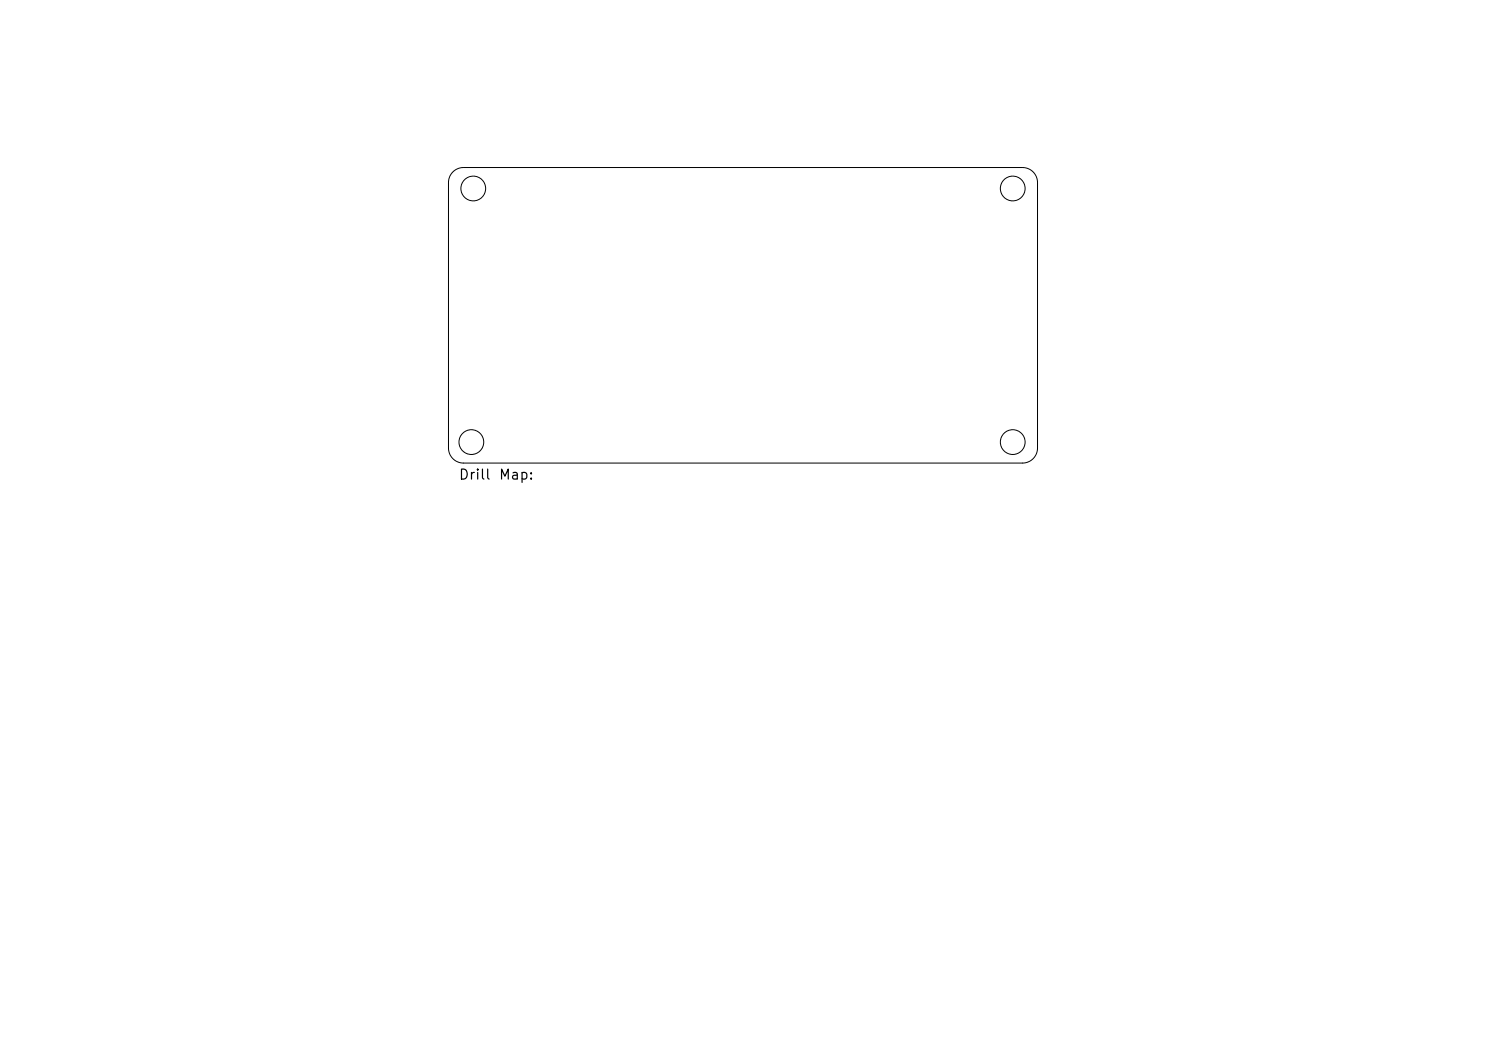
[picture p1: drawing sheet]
<svg xmlns="http://www.w3.org/2000/svg" width="297mm" height="210mm" viewBox="0 0 297 210" stroke-linecap="round" stroke-linejoin="round" font-family="sans-serif">
<defs><g id="words">
<g font-size="2">
<text x="91.6" y="96.3">Drill</text>
<text x="99.6" y="96.3">Map:</text>
</g>
</g></defs>
<g fill="none" stroke="#000" stroke-width=".2">
<path d="M90.5 34.4a3 3 0 0 1 2.1-.9h111.8a3 3 0 0 1 3 3v53a3 3 0 0 1-3 3h-111.8a3 3 0 0 1-3-3v-53a3 3 0 0 1 .9-2.1z"/>
<circle cx="94.6" cy="37.7" r="2.47"/>
<circle cx="202.4" cy="37.7" r="2.47"/>
<circle cx="94.2" cy="88.3" r="2.47"/>
<circle cx="202.4" cy="88.3" r="2.47"/>
</g>
<use href="#words"/>
</svg>
